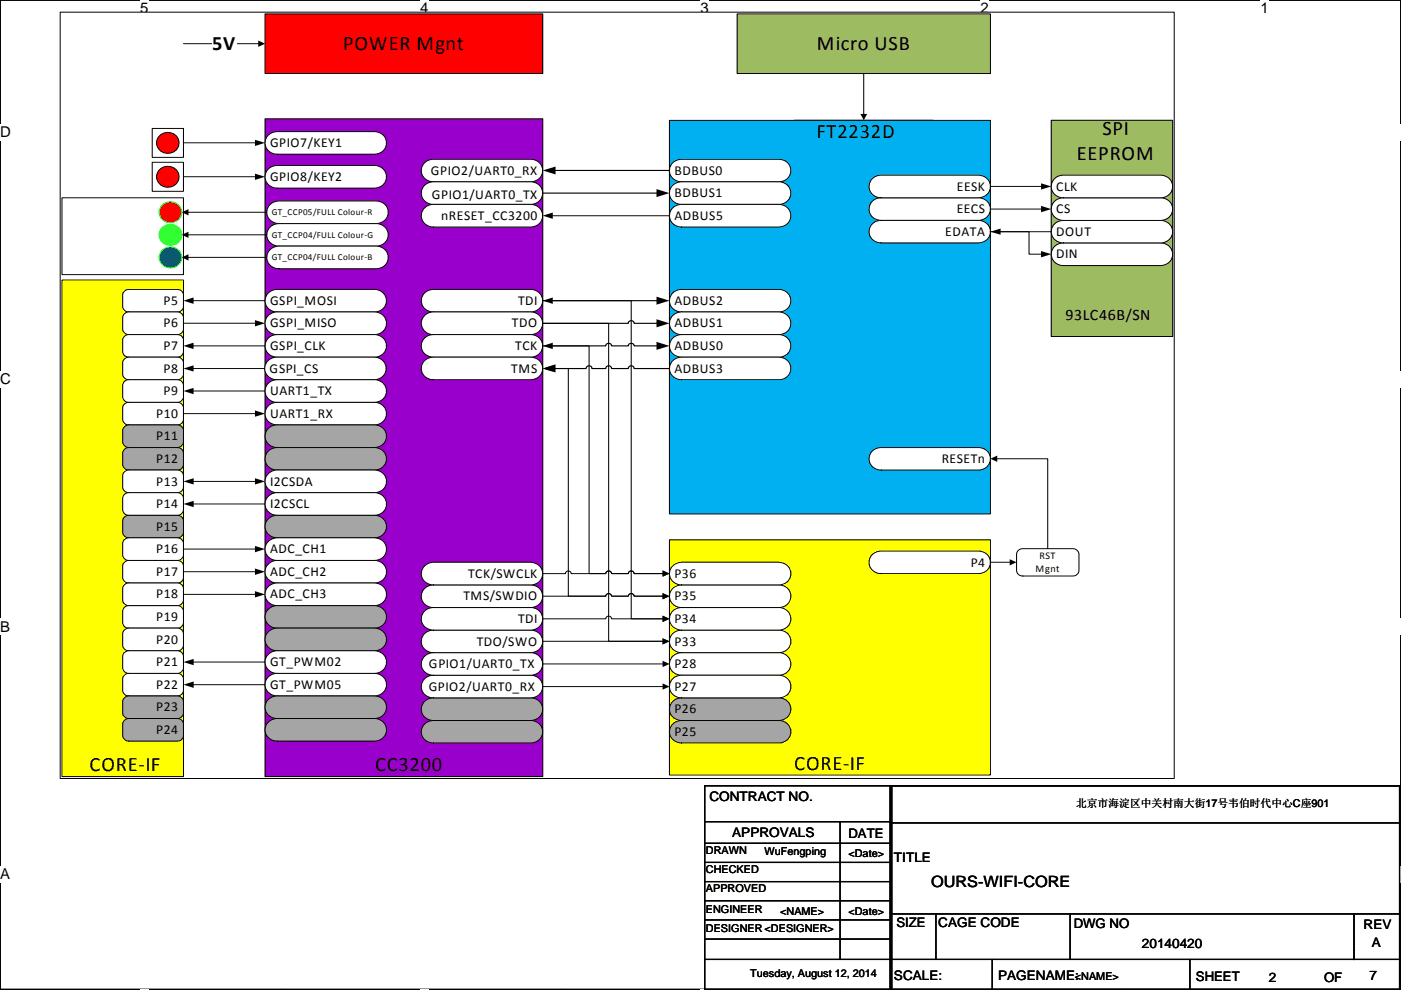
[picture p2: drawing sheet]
<svg xmlns="http://www.w3.org/2000/svg" width="297mm" height="210mm" viewBox="0 0 297 210" stroke-linecap="round" stroke-linejoin="round" font-family="sans-serif">
<defs><g id="words">
<g font-size="4.3">
<text x="45" y="10.6">5V</text>
<text x="72.8" y="10.6">POWER Mgnt</text>
<text x="173.2" y="10.6">Micro USB</text>
<text x="173.1" y="29.2">FT2232D</text>
<text x="233.7" y="28.7">SPI</text>
<text x="228.3" y="33.9">EEPROM</text>
<text x="19" y="163.6">CORE‐IF</text>
<text x="79.5" y="163.6">CC3200</text>
<text x="168.4" y="163.3">CORE‐IF</text>
</g>
<text font-size="3.4" x="225.9" y="67.9">93LC46B/SN</text>
<text font-size="3.3" x="197.4" y="188.2">OURS-WIFI-CORE</text>
<g font-size="3.2">
<text x="29.7" y="2.9">5</text>
<text x="89.1" y="2.9">4</text>
<text x="148.5" y="2.9">3</text>
<text x="207.9" y="2.9">2</text>
<text x="267.3" y="2.9">1</text>
<text x=".1" y="29.1">D</text>
<text x=".1" y="81.5">C</text>
<text x=".1" y="134">B</text>
<text x=".1" y="186.4">A</text>
<text x="297" y="186.4">A</text>
</g>
<g font-size="2.9">
<text x="57.3" y="31.2">GPIO7/KEY1</text>
<text x="57.3" y="38.4">GPIO8/KEY2</text>
<text x="91.4" y="37.1">GPIO2/UART0_RX</text>
<text x="143" y="37.1">BDBUS0</text>
<text x="143" y="41.8">BDBUS1</text>
<text x="202.9" y="40.4">EESK</text>
<text x="223.9" y="40.4">CLK</text>
<text x="91.5" y="42.3">GPIO1/UART0_TX</text>
<text x="93.5" y="46.6">nRESET_CC3200</text>
<text x="143" y="46.6">ADBUS5</text>
<text x="202.8" y="45.2">EECS</text>
<text x="223.9" y="45.2">CS</text>
<text x="200.4" y="50">EDATA</text>
<text x="223.9" y="50">DOUT</text>
<text x="223.9" y="54.8">DIN</text>
<text x="34.7" y="64.6">P5</text>
<text x="57.3" y="64.6">GSPI_MOSI</text>
<text x="109.8" y="64.6">TDI</text>
<text x="143" y="64.6">ADBUS2</text>
<text x="34.7" y="69.4">P6</text>
<text x="57.3" y="69.4">GSPI_MISO</text>
<text x="108.5" y="69.4">TDO</text>
<text x="143" y="69.4">ADBUS1</text>
<text x="34.7" y="74.2">P7</text>
<text x="57.3" y="74.2">GSPI_CLK</text>
<text x="109.3" y="74.2">TCK</text>
<text x="143" y="74.2">ADBUS0</text>
<text x="34.7" y="79">P8</text>
<text x="34.7" y="83.8">P9</text>
<text x="57.2" y="79">GSPI_CS</text>
<text x="57.3" y="83.8">UART1_TX</text>
<text x="108.4" y="79">TMS</text>
<text x="143" y="79">ADBUS3</text>
<text x="33.1" y="88.6">P10</text>
<text x="57.3" y="88.6">UART1_RX</text>
<text x="33.1" y="93.4">P11</text>
<text x="33.1" y="98.2">P12</text>
<text x="199.7" y="98.2">RESETn</text>
<text x="33.1" y="103">P13</text>
<text x="33.1" y="107.8">P14</text>
<text x="57.3" y="103">I2CSDA</text>
<text x="57.3" y="107.8">I2CSCL</text>
<text x="33.1" y="112.6">P15</text>
<text x="33.1" y="117.3">P16</text>
<text x="57.3" y="117.3">ADC_CH1</text>
<text x="33.1" y="122.1">P17</text>
<text x="57.3" y="122.1">ADC_CH2</text>
<text x="99.2" y="122.5">TCK/SWCLK</text>
<text x="143" y="122.5">P36</text>
<text x="205.8" y="120.2">P4</text>
<text x="33.1" y="126.9">P18</text>
<text x="33.1" y="131.7">P19</text>
<text x="57.3" y="126.9">ADC_CH3</text>
<text x="98.3" y="127.3">TMS/SWDIO</text>
<text x="143" y="127.3">P35</text>
<text x="33.1" y="136.5">P20</text>
<text x="101.1" y="136.9">TDO/SWO</text>
<text x="109.8" y="132.1">TDI</text>
<text x="143" y="136.9">P33</text>
<text x="143" y="132.1">P34</text>
<text x="33.1" y="141.3">P21</text>
<text x="57.3" y="141.3">GT_PWM02</text>
<text x="90.9" y="141.7">GPIO1/UART0_TX</text>
<text x="143" y="141.7">P28</text>
<text x="33.1" y="146.1">P22</text>
<text x="57.3" y="146.1">GT_PWM05</text>
<text x="90.9" y="146.5">GPIO2/UART0_RX</text>
<text x="143" y="146.5">P27</text>
<text x="33.1" y="150.9">P23</text>
<text x="33.1" y="155.7">P24</text>
<text x="143" y="151.3">P26</text>
<text x="143" y="156.1">P25</text>
</g>
<g font-size="2.8">
<text x="150.4" y="169.9">CONTRACT NO.</text>
<text x="155.3" y="177.5">APPROVALS</text>
<text x="179.9" y="177.8">DATE</text>
<text x="189.5" y="182.9">TITLE</text>
<text x="190.1" y="196.6">SIZE</text>
<text x="198.9" y="196.6">CAGE CODE</text>
<text x="227.6" y="196.8">DWG NO</text>
<text x="289.1" y="197.1">REV</text>
<text x="242.1" y="201.2">20140420</text>
<text x="290.9" y="200.9">A</text>
<text x="189.5" y="207.8">SCALE:</text>
<text x="211.6" y="207.8">PAGENAME:</text>
<text x="253.6" y="208">SHEET</text>
<text x="269" y="208.3">2</text>
<text x="280.7" y="208.3">OF</text>
<text x="290.4" y="207.8">7</text>
</g>
<g font-size="2.3">
<text x="228.2" y="171.3">北京市海淀区中关村南大街17号韦伯时代中心C座901</text>
<text x="149.7" y="181.2">DRAWN</text>
<text x="149.7" y="185.2">CHECKED</text>
<text x="162.1" y="181.4">WuFengping</text>
<text x="179.9" y="181.7">&lt;Date&gt;</text>
<text x="149.7" y="189.3">APPROVED</text>
<text x="149.7" y="193.6">ENGINEER</text>
<text x="149.7" y="197.7">DESIGNER &lt;DESIGNER&gt;</text>
<text x="165.4" y="194.1">&lt;NAME&gt;</text>
<text x="179.9" y="194.1">&lt;Date&gt;</text>
<text x="159.1" y="207.3">Tuesday, August 12, 2014</text>
<text x="227.9" y="207.8">&lt;NAME&gt;</text>
</g>
<g font-size="2.2">
<text x="220.4" y="118.6">RST</text>
<text x="219.6" y="121.2">Mgnt</text>
</g>
<g font-size="1.9">
<text x="57.6" y="45.6">GT_CCP05/FULL Colour‐R</text>
<text x="57.6" y="50.4">GT_CCP04/FULL Colour‐G</text>
<text x="57.6" y="55.2">GT_CCP04/FULL Colour‐B</text>
</g>
</g></defs>
<path d="M.1 0h296.9v209.8h-296.9z" fill="none" stroke="#000" stroke-width=".25"/>
<g fill="#fff">
<path d="M29.7 0h1.8v3.6h-1.8z"/>
<path d="M29.7 209.8l1.8 .1z"/>
</g>
<path d="M59.4 0h.1M59.4 209.8h.1" fill="none" stroke="#000" stroke-width=".25"/>
<g fill="#fff">
<path d="M89.1 0h1.8v3.6h-1.8z"/>
<path d="M89.1 209.8l1.8 .1z"/>
</g>
<path d="M118.8 0h.1M118.8 209.8h.1" fill="none" stroke="#000" stroke-width=".25"/>
<g fill="#fff">
<path d="M148.5 0h1.8v3.6h-1.8z"/>
<path d="M148.5 209.8l1.8 .1z"/>
</g>
<path d="M178.2 0h.1M178.2 209.8h.1" fill="none" stroke="#000" stroke-width=".25"/>
<g fill="#fff">
<path d="M207.9 0h1.7v3.6h-1.7z"/>
<path d="M207.9 209.8l1.7 .1z"/>
</g>
<path d="M237.6 0h.1M237.6 209.8h.1" fill="none" stroke="#000" stroke-width=".25"/>
<g fill="#fff">
<path d="M267.3 0h1.7v3.6h-1.7z"/>
<path d="M267.3 209.8l1.7 .1z"/>
<path d="M.1 26.3h2.2v3.5h-2.2z"/>
<path d="M297 26.3v3.5z"/>
<path d="M.1 78.7h2.2v3.5h-2.2z"/>
<path d="M297 78.7v3.5z"/>
</g>
<path d="M.1 52.5h.1M297 52.5h.1" fill="none" stroke="#000" stroke-width=".25"/>
<g fill="#fff">
<path d="M.1 131.2h2.1v3.5h-2.1z"/>
<path d="M297 131.2v3.5z"/>
</g>
<path d="M.1 104.9h.1M297 104.9h.1" fill="none" stroke="#000" stroke-width=".25"/>
<g fill="#fff">
<path d="M0 183.6h2.2v3.5h-2.2z"/>
<path d="M297 183.6v3.5z"/>
</g>
<path d="M.1 157.4h.1M297 157.4h.1" fill="none" stroke="#000" stroke-width=".25"/>
<path d="M12.8 2.6h236.2v162.5h-236.2z" fill="#fff"/>
<path d="M12.8 2.6h236.2v162.5h-236.2z" fill="none" stroke="#000" stroke-width=".21"/>
<path d="M13.1 42h25.8v16.3h-25.8z" fill="#fff"/>
<path d="M13.1 42h25.8v16.3h-25.8z" fill="none" stroke="#000" stroke-width=".21"/>
<path d="M168.4 25.5h29.5v2.8h-29.5z" fill="#fff"/>
<path d="M168.4 25.5h29.5v2.8h-29.5z" fill="none" stroke="#000" stroke-width=".21"/>
<path d="M56.2 25.2h58.9v139.5h-58.9z" fill="#9a00cc"/>
<path d="M56.2 25.2h58.9v139.5h-58.9z" fill="none" stroke="#000" stroke-width=".21"/>
<path d="M141.9 25.5h68.1v83.5h-68.1z" fill="#00b0f0"/>
<path d="M141.9 25.5h68.1v83.5h-68.1z" fill="none" stroke="#000" stroke-width=".21"/>
<path d="M89.8 62.3l1.2-.8 .9-.1h20.9a2.39 2.39 0 0 1 2.3 2.4 2.39 2.39 0 0 1-2.3 2.4h-20.9a2.39 2.39 0 0 1-2.3-1.3 2.39 2.39 0 0 1 .2-2.6z" fill-rule="evenodd" fill="#fff"/>
<path d="M89.8 62.3l.5-.4 .7-.4 .9-.1h20.8a2.39 2.39 0 0 1 2.4 2.4 2.39 2.39 0 0 1-2.4 2.4h-20.8a2.39 2.39 0 0 1-2.3-1.3 2.39 2.39 0 0 1 .2-2.6z" fill="none" stroke="#000" stroke-width=".21"/>
<path d="M142.5 62.3l.5-.5 .7-.3 .8-.1h20.9a2.39 2.39 0 0 1 2.3 2.4 2.39 2.39 0 0 1-2.3 2.4h-20.9a2.39 2.39 0 0 1-2.3-1.3 2.39 2.39 0 0 1 .3-2.6z" fill-rule="evenodd" fill="#fff"/>
<path d="M142.5 62.3l.5-.5 .7-.3 .8-.1h20.9a2.39 2.39 0 0 1 2.3 2.4 2.39 2.39 0 0 1-2.3 2.4h-20.9a2.39 2.39 0 0 1-2.3-1.3 2.39 2.39 0 0 1 .3-2.6z" fill="none" stroke="#000" stroke-width=".21"/>
<path d="M115.1 63.8h24.3" fill="none" stroke="#000" stroke-width=".25"/>
<path d="M139.2 62.9l2.7 .9-2.7 .8z" fill="#000"/>
<path d="M90.1 66.8a2.63 2.63 0 0 1 1.8-.6h20.6a2.41 2.41 0 0 1 2.6 2.4 2.41 2.41 0 0 1-2.6 2.4h-20.6a2.4 2.4 0 0 1-2.3-1.5 2.4 2.4 0 0 1 .5-2.7z" fill-rule="evenodd" fill="#fff"/>
<path d="M90.1 66.9a2.62 2.62 0 0 1 1.8-.7h20.6a2.41 2.41 0 0 1 2.6 2.4 2.41 2.41 0 0 1-2.6 2.4h-20.6a2.39 2.39 0 0 1-2.4-1.5 2.39 2.39 0 0 1 .6-2.6z" fill="none" stroke="#000" stroke-width=".21"/>
<path d="M142.5 67.1l.5-.5 .7-.3 .8-.1h20.6a2.41 2.41 0 0 1 2.6 2.4 2.41 2.41 0 0 1-2.6 2.4h-20.6a2.41 2.41 0 0 1-2.2-1.3 2.41 2.41 0 0 1 .2-2.6z" fill-rule="evenodd" fill="#fff"/>
<path d="M142.5 67.1l.5-.5 .7-.3 .8-.1h20.6a2.41 2.41 0 0 1 2.6 2.4 2.41 2.41 0 0 1-2.6 2.4h-20.6a2.41 2.41 0 0 1-2.3-1.3 2.41 2.41 0 0 1 .3-2.6z" fill="none" stroke="#000" stroke-width=".21"/>
<path d="M115.1 68.6h18.1a.61 .61 0 0 1 .6-.6 .61 .61 0 0 1 .6 .6h5" fill="none" stroke="#000" stroke-width=".25"/>
<path d="M139.2 67.7l2.7 .9-2.7 .8z" fill="#000"/>
<path d="M89.8 71.9l.6-.5 .6-.3 .9-.1h20.9a2.39 2.39 0 0 1 2.3 2.4 2.39 2.39 0 0 1-2.3 2.4h-20.9a2.4 2.4 0 0 1-2.3-1.3 2.4 2.4 0 0 1 .2-2.6z" fill-rule="evenodd" fill="#fff"/>
<path d="M89.8 71.9l.5-.5 .7-.3 .9-.1h20.8a2.39 2.39 0 0 1 2.4 2.4 2.39 2.39 0 0 1-2.4 2.4h-20.8a2.4 2.4 0 0 1-2.3-1.3 2.4 2.4 0 0 1 .2-2.6z" fill="none" stroke="#000" stroke-width=".21"/>
<path d="M142.5 71.9l.5-.5 .7-.3 .8-.1h20.9a2.39 2.39 0 0 1 2.3 2.4 2.39 2.39 0 0 1-2.3 2.4h-20.9a2.4 2.4 0 0 1-2.3-1.3 2.4 2.4 0 0 1 .3-2.6z" fill-rule="evenodd" fill="#fff"/>
<path d="M142.5 71.9l.5-.5 .7-.3 .8-.1h20.9a2.39 2.39 0 0 1 2.3 2.4 2.39 2.39 0 0 1-2.3 2.4h-20.9a2.4 2.4 0 0 1-2.3-1.3 2.4 2.4 0 0 1 .3-2.6z" fill="none" stroke="#000" stroke-width=".21"/>
<path d="M89.8 76.7l1.2-.8 .9-.1h20.6a2.4 2.4 0 0 1 2.6 2.3 2.4 2.4 0 0 1-2.6 2.4h-20.6a2.4 2.4 0 0 1-2.3-1.2 2.4 2.4 0 0 1 .2-2.6z" fill-rule="evenodd" fill="#fff"/>
<path d="M89.8 76.7l.5-.5 .7-.3 .9-.1h20.6a2.4 2.4 0 0 1 2.6 2.3 2.4 2.4 0 0 1-2.6 2.4h-20.6a2.38 2.38 0 0 1-2.3-1.2 2.38 2.38 0 0 1 .2-2.6z" fill="none" stroke="#000" stroke-width=".21"/>
<path d="M142.5 76.7l1.2-.8 .8-.1h20.6a2.4 2.4 0 0 1 2.6 2.2 2.4 2.4 0 0 1-2.3 2.5h-20.9a2.4 2.4 0 0 1-2.2-1.2 2.4 2.4 0 0 1 .2-2.6z" fill-rule="evenodd" fill="#fff"/>
<path d="M142.5 76.7l1.2-.8 .8-.1h20.6a2.4 2.4 0 0 1 2.6 2.2 2.4 2.4 0 0 1-2.3 2.5h-20.9a2.4 2.4 0 0 1-2.2-1.2 2.4 2.4 0 0 1 .2-2.6z" fill="none" stroke="#000" stroke-width=".21"/>
<path d="M89.8 34.7l1.2-.8 .9-.1h20.9a2.4 2.4 0 0 1 2.3 2.5 2.4 2.4 0 0 1-2.6 2.3h-20.6a2.4 2.4 0 0 1-2.3-1.3 2.4 2.4 0 0 1 .2-2.6z" fill-rule="evenodd" fill="#fff"/>
<path d="M89.8 34.7l1.2-.8 .9-.1h20.8a2.4 2.4 0 0 1 2.4 2.5 2.4 2.4 0 0 1-2.6 2.3h-20.6a2.38 2.38 0 0 1-2.3-1.3 2.38 2.38 0 0 1 .2-2.6z" fill="none" stroke="#000" stroke-width=".21"/>
<path d="M142.5 34.7l1.2-.8 .8-.1h20.6a2.4 2.4 0 0 1 2.6 2.4 2.4 2.4 0 0 1-2.6 2.4h-20.6a2.4 2.4 0 0 1-2.2-1.3 2.4 2.4 0 0 1 .2-2.6z" fill-rule="evenodd" fill="#fff"/>
<path d="M142.5 34.7l.5-.5 .7-.3 .8-.1h20.6a2.4 2.4 0 0 1 2.6 2.4 2.4 2.4 0 0 1-2.6 2.4h-20.6a2.4 2.4 0 0 1-2.3-1.3 2.4 2.4 0 0 1 .3-2.6z" fill="none" stroke="#000" stroke-width=".21"/>
<path d="M89.8 39.5l.6-.5 .6-.3 .9-.1h20.9a2.39 2.39 0 0 1 2.3 2.4 2.39 2.39 0 0 1-2.3 2.3h-20.9a2.4 2.4 0 0 1-2.3-1.2 2.4 2.4 0 0 1 .2-2.6z" fill-rule="evenodd" fill="#fff"/>
<path d="M89.8 39.5l.5-.5 .7-.3 .9-.1h20.8a2.39 2.39 0 0 1 2.4 2.4 2.39 2.39 0 0 1-2.4 2.3h-20.8a2.4 2.4 0 0 1-2.3-1.2 2.4 2.4 0 0 1 .2-2.6z" fill="none" stroke="#000" stroke-width=".21"/>
<path d="M142.5 39.5l.5-.5 .7-.3 .8-.1h20.9a2.39 2.39 0 0 1 2.3 2.4 2.39 2.39 0 0 1-2.3 2.3h-20.9a2.4 2.4 0 0 1-2.3-1.2 2.4 2.4 0 0 1 .3-2.6z" fill-rule="evenodd" fill="#fff"/>
<path d="M142.4 39.5l.6-.5 .7-.3 .8-.1h20.9a2.39 2.39 0 0 1 2.3 2.4 2.39 2.39 0 0 1-2.3 2.3h-20.9a2.4 2.4 0 0 1-2.3-1.2 2.4 2.4 0 0 1 .2-2.6z" fill="none" stroke="#000" stroke-width=".21"/>
<path d="M117.6 36.2h24.3M115.1 41h24.3M115.1 73.4h13.3a.63 .63 0 0 1 .7-.6 .63 .63 0 0 1 .6 .6h3.5a.62 .62 0 0 1 .6-.6 .62 .62 0 0 1 .6 .6h5M117.6 78.2h6.7a.61 .61 0 0 1 .6-.6 .61 .61 0 0 1 .6 .6h2.9a.63 .63 0 0 1 .7-.6 .63 .63 0 0 1 .6 .6h3.5a.61 .61 0 0 1 .6-.6 .61 .61 0 0 1 .6 .6h7.5" fill="none" stroke="#000" stroke-width=".25"/>
<path d="M115.1 36.2l2.7-.9v1.7zM139.2 40.1l2.7 .9-2.7 .8zM115.1 78.2l2.7-.9v1.7zM139.2 72.5l2.7 .9-2.7 .8z" fill="#000"/>
<path d="M156.3 2.9h53.7v12.7h-53.7z" fill="#9dbb61"/>
<path d="M156.3 2.9h53.7v12.7h-53.7zM183.1 15.6v8.7" fill="none" stroke="#000" stroke-width=".21"/>
<path d="M182.4 24.2h1.5l-.8 1.3z" fill="#000"/>
<path d="M141.9 114.5h68.1v49.9h-68.1z" fill="#ff0"/>
<path d="M141.9 114.5h68.1v49.9h-68.1z" fill="none" stroke="#000" stroke-width=".21"/>
<path d="M56.2 2.9h58.9v12.7h-58.9z" fill="#f00"/>
<path d="M56.2 2.9h58.9v12.7h-58.9z" fill="none" stroke="#000" stroke-width=".21"/>
<path d="M13.1 59.4h25.8v105.3h-25.8z" fill="#ff0"/>
<path d="M13.1 59.4h25.8v105.3h-25.8z" fill="none" stroke="#000" stroke-width=".21"/>
<path d="M26.5 61.7l.8-.3h10.6a1.2 1.2 0 0 1 1 1.2v2.6l-.3 .5-.5 .4-10.8 .1a1.27 1.27 0 0 1-1.3-1.2v-2.7z" fill-rule="evenodd" fill="#fff"/>
<path d="M26.5 61.7l.8-.3h10.6a1.2 1.2 0 0 1 1 1.2v2.6l-.3 .5-.5 .4-10.8 .1a1.27 1.27 0 0 1-1.3-1.2v-2.7z" fill="none" stroke="#000" stroke-width=".21"/>
<path d="M56.7 62.3l1.2-.8 .9-.1h20.8a2.39 2.39 0 0 1 2.3 2.4 2.39 2.39 0 0 1-2.3 2.4h-20.8a2.4 2.4 0 0 1-2.3-1.3 2.4 2.4 0 0 1 .2-2.6z" fill-rule="evenodd" fill="#fff"/>
<path d="M56.7 62.3l.5-.4 .7-.4 .9-.1h20.8a2.39 2.39 0 0 1 2.3 2.4 2.39 2.39 0 0 1-2.3 2.4h-20.8a2.4 2.4 0 0 1-2.3-1.3 2.4 2.4 0 0 1 .2-2.6z" fill="none" stroke="#000" stroke-width=".21"/>
<path d="M26.3 66.7l.5-.4 .5-.1h10.6a1.27 1.27 0 0 1 1 1.2v2.4a1.27 1.27 0 0 1-1.3 1.2h-10.3a1.31 1.31 0 0 1-1.3-1.2v-2.4z" fill-rule="evenodd" fill="#fff"/>
<path d="M26.3 66.7l.5-.4 .5-.1h10.6a1.27 1.27 0 0 1 1 1.2v2.4a1.27 1.27 0 0 1-1.3 1.2h-10.3a1.31 1.31 0 0 1-1.3-1.2v-2.4z" fill="none" stroke="#000" stroke-width=".21"/>
<path d="M57 66.9a2.74 2.74 0 0 1 1.8-.7h20.6a2.41 2.41 0 0 1 2.6 2.4 2.41 2.41 0 0 1-2.6 2.4h-20.6a2.39 2.39 0 0 1-2.4-1.5 2.39 2.39 0 0 1 .6-2.6z" fill-rule="evenodd" fill="#fff"/>
<path d="M56.9 66.9a2.74 2.74 0 0 1 1.9-.7h20.6a2.41 2.41 0 0 1 2.6 2.4 2.41 2.41 0 0 1-2.6 2.4h-20.6a2.39 2.39 0 0 1-2.4-1.4 2.39 2.39 0 0 1 .5-2.7z" fill="none" stroke="#000" stroke-width=".21"/>
<path d="M26.5 71.2l.8-.2h10.3a1.23 1.23 0 0 1 1.3 1.2v2.6l-.3 .5-.5 .3-10.8 .2a1.27 1.27 0 0 1-1.3-1.2v-2.7z" fill-rule="evenodd" fill="#fff"/>
<path d="M26.5 71.2l.8-.2h10.3a1.23 1.23 0 0 1 1.3 1.2v2.6l-.3 .5-.5 .3-10.8 .2a1.27 1.27 0 0 1-1.3-1.2v-2.7z" fill="none" stroke="#000" stroke-width=".21"/>
<path d="M56.7 71.9l.5-.5 .7-.3 .9-.1h20.8a2.39 2.39 0 0 1 2.3 2.4 2.39 2.39 0 0 1-2.3 2.4h-20.8a2.4 2.4 0 0 1-2.3-1.3 2.4 2.4 0 0 1 .2-2.6z" fill-rule="evenodd" fill="#fff"/>
<path d="M56.7 71.9l.5-.5 .7-.3 .9-.1h20.8a2.39 2.39 0 0 1 2.3 2.4 2.39 2.39 0 0 1-2.3 2.4h-20.8a2.4 2.4 0 0 1-2.3-1.3 2.4 2.4 0 0 1 .2-2.6z" fill="none" stroke="#000" stroke-width=".21"/>
<path d="M26.2 76.3l.6-.5h.5h10.6a1.28 1.28 0 0 1 1 1.2v2.6l-.3 .5-.5 .4h-10.8a1.31 1.31 0 0 1-1.3-1.2v-2.3z" fill-rule="evenodd" fill="#fff"/>
<path d="M26.4 76.1l.4-.3h.5h10.3a1.28 1.28 0 0 1 1.3 1.2v2.6l-.3 .5-.5 .4h-10.8a1.31 1.31 0 0 1-1.3-1.2v-2.6z" fill="none" stroke="#000" stroke-width=".21"/>
<path d="M56.7 76.7l1.2-.8 .8-.1h20.6a2.4 2.4 0 0 1 2.6 2.3 2.4 2.4 0 0 1-2.6 2.4h-20.6a2.4 2.4 0 0 1-2.3-1.2 2.4 2.4 0 0 1 .3-2.6z" fill-rule="evenodd" fill="#fff"/>
<path d="M56.6 76.7l.6-.5 .7-.3 .8-.1h20.6a2.4 2.4 0 0 1 2.6 2.3 2.4 2.4 0 0 1-2.6 2.4h-20.6a2.4 2.4 0 0 1-2.3-1.2 2.4 2.4 0 0 1 .2-2.6z" fill="none" stroke="#000" stroke-width=".21"/>
<path d="M26.5 80.8l.8-.3h10.3a1.27 1.27 0 0 1 1.3 1.2v2.7l-.3 .5-.5 .4h-10.8a1.31 1.31 0 0 1-1.3-1.2v-2.6z" fill-rule="evenodd" fill="#fff"/>
<path d="M26.5 80.8l.8-.3h10.3a1.27 1.27 0 0 1 1.3 1.2v2.7l-.3 .5-.5 .4h-10.8a1.31 1.31 0 0 1-1.3-1.2v-2.6z" fill="none" stroke="#000" stroke-width=".21"/>
<path d="M26.3 85.8l.5-.4 .5-.1 10.6 .1a1.21 1.21 0 0 1 1 1.1v2.4a1.23 1.23 0 0 1-1.3 1.2h-10.3a1.27 1.27 0 0 1-1.3-1.2v-2.4z" fill-rule="evenodd" fill="#fff"/>
<path d="M26.3 85.8l.4-.3 .6-.2 10.6 .1a1.21 1.21 0 0 1 1 1.1v2.4a1.23 1.23 0 0 1-1.3 1.2h-10.3a1.27 1.27 0 0 1-1.3-1.2v-2.4z" fill="none" stroke="#000" stroke-width=".21"/>
<path d="M26.4 90.5l.4-.3 .5-.1h10.6a1.28 1.28 0 0 1 1 1.2v2.7l-.3 .5-.5 .3-10.8 .1a1.35 1.35 0 0 1-1.3-1.2v-2.6z" fill-rule="evenodd" fill="#a5a5a5"/>
<path d="M26.2 90.7l.6-.5 .5-.1h10.3a1.28 1.28 0 0 1 1.3 1.2v2.7l-.3 .5-.5 .3-10.8 .1a1.35 1.35 0 0 1-1.3-1.2v-2.4z" fill="none" stroke="#000" stroke-width=".21"/>
<path d="M26.5 95.2l.8-.3h10.3a1.23 1.23 0 0 1 1.3 1.2v2.7l-.3 .5-.5 .3-10.8 .1a1.27 1.27 0 0 1-1.3-1.2v-2.6z" fill-rule="evenodd" fill="#a5a5a5"/>
<path d="M26.5 95.2l.8-.3h10.3a1.23 1.23 0 0 1 1.3 1.2v2.7l-.3 .5-.5 .3-10.8 .1a1.27 1.27 0 0 1-1.3-1.2v-2.6z" fill="none" stroke="#000" stroke-width=".21"/>
<path d="M26.3 100.2l.5-.4 .5-.1h10.6a1.27 1.27 0 0 1 1 1.2v2.4a1.27 1.27 0 0 1-1.3 1.2h-10.3a1.31 1.31 0 0 1-1.3-1.2v-2.4z" fill-rule="evenodd" fill="#fff"/>
<path d="M26.3 100.2l.5-.4 .5-.1h10.6a1.27 1.27 0 0 1 1 1.2v2.4a1.27 1.27 0 0 1-1.3 1.2h-10.3a1.31 1.31 0 0 1-1.3-1.2v-2.4z" fill="none" stroke="#000" stroke-width=".21"/>
<path d="M26.3 104.9l.4-.3 .6-.1h10.3a1.23 1.23 0 0 1 1.3 1.2v2.6l-.3 .6-.7 .4h-10.6a1.31 1.31 0 0 1-1.3-1.2v-2.6z" fill-rule="evenodd" fill="#fff"/>
<path d="M26.5 104.8l.8-.3h10.3a1.23 1.23 0 0 1 1.3 1.2v2.6l-.3 .6-.7 .4h-10.6a1.31 1.31 0 0 1-1.3-1.2v-2.6z" fill="none" stroke="#000" stroke-width=".21"/>
<path d="M26.5 109.6l.8-.3h10.3a1.23 1.23 0 0 1 1.3 1.2v2.6l-.3 .5-.5 .4-10.8 .1a1.27 1.27 0 0 1-1.3-1.2v-2.7z" fill-rule="evenodd" fill="#a5a5a5"/>
<path d="M26.5 109.6l.8-.3h10.3a1.23 1.23 0 0 1 1.3 1.2v2.6l-.3 .5-.5 .4-10.8 .1a1.27 1.27 0 0 1-1.3-1.2v-2.7z" fill="none" stroke="#000" stroke-width=".21"/>
<path d="M26.2 114.6l.6-.4 .5-.1h10.6a1.27 1.27 0 0 1 1 1.2v2.6l-.3 .5-.5 .4-10.8 .1a1.31 1.31 0 0 1-1.3-1.2v-2.4z" fill-rule="evenodd" fill="#fff"/>
<path d="M26.2 114.6l.6-.4 .5-.1h10.6a1.27 1.27 0 0 1 1 1.2v2.6l-.3 .5-.5 .4-10.8 .1a1.31 1.31 0 0 1-1.3-1.2v-2.4z" fill="none" stroke="#000" stroke-width=".21"/>
<path d="M26.3 119.3l.4-.3 .6-.1h10.3a1.23 1.23 0 0 1 1.3 1.2v2.6l-.3 .5-.5 .4-10.8 .1a1.27 1.27 0 0 1-1.3-1.2v-2.7z" fill-rule="evenodd" fill="#fff"/>
<path d="M26.5 119.1l.8-.2h10.3a1.23 1.23 0 0 1 1.3 1.2v2.6l-.3 .5-.5 .4-10.8 .1a1.27 1.27 0 0 1-1.3-1.2v-2.7z" fill="none" stroke="#000" stroke-width=".21"/>
<path d="M26.4 124l.4-.3h.5h10.6a1.28 1.28 0 0 1 1 1.2v2.6l-.3 .5-.7 .4-10.6 .1a1.31 1.31 0 0 1-1.3-1.2v-2.7z" fill-rule="evenodd" fill="#fff"/>
<path d="M26.2 124.2l.6-.5h.5h10.3a1.28 1.28 0 0 1 1.3 1.2v2.6l-.3 .5-.7 .4-10.6 .1a1.31 1.31 0 0 1-1.3-1.2v-2.4z" fill="none" stroke="#000" stroke-width=".21"/>
<path d="M26.5 128.7l.8-.2h10.3a1.23 1.23 0 0 1 1.3 1.2v2.6l-.3 .5-.5 .4h-10.8a1.27 1.27 0 0 1-1.3-1.2v-2.6z" fill-rule="evenodd" fill="#fff"/>
<path d="M26.5 128.7l.8-.2h10.3a1.23 1.23 0 0 1 1.3 1.2v2.6l-.3 .5-.5 .4h-10.8a1.27 1.27 0 0 1-1.3-1.2v-2.6z" fill="none" stroke="#000" stroke-width=".21"/>
<path d="M26.4 133.6l.9-.4 10.8 .1a1.23 1.23 0 0 1 .8 1.1v2.4a1.23 1.23 0 0 1-1.3 1.2h-10.3a1.27 1.27 0 0 1-1.3-1.2v-2.6z" fill-rule="evenodd" fill="#fff"/>
<path d="M26.2 133.8l.6-.5 .5-.1h10.6a1.31 1.31 0 0 1 1 1.2v2.4a1.23 1.23 0 0 1-1.3 1.2h-10.3a1.27 1.27 0 0 1-1.3-1.2v-2.4z" fill="none" stroke="#000" stroke-width=".21"/>
<path d="M26.3 138.5l.5-.3 .5-.2h10.6a1.28 1.28 0 0 1 1 1.2v2.7l-.3 .5-.7 .4h-10.6a1.31 1.31 0 0 1-1.3-1.2v-2.6z" fill-rule="evenodd" fill="#fff"/>
<path d="M26.3 138.5l.4-.3 .6-.2h10.6a1.28 1.28 0 0 1 1 1.2v2.7l-.3 .5-.7 .4h-10.6a1.31 1.31 0 0 1-1.3-1.2v-2.6z" fill="none" stroke="#000" stroke-width=".21"/>
<path d="M26.5 143.1l.8-.3h10.3a1.23 1.23 0 0 1 1.3 1.2v2.7l-.3 .5-.5 .3-10.8 .1a1.27 1.27 0 0 1-1.3-1.2v-2.6z" fill-rule="evenodd" fill="#fff"/>
<path d="M26.5 143.1l.8-.3h10.3a1.23 1.23 0 0 1 1.3 1.2v2.7l-.3 .5-.5 .3-10.8 .1a1.27 1.27 0 0 1-1.3-1.2v-2.6z" fill="none" stroke="#000" stroke-width=".21"/>
<path d="M26.2 148.1l.6-.4 .5-.1h10.6a1.28 1.28 0 0 1 1 1.2v2.6l-.3 .6-.5 .3-10.8 .1a1.31 1.31 0 0 1-1.3-1.2v-2.4z" fill-rule="evenodd" fill="#a5a5a5"/>
<path d="M26.4 148l.4-.3 .5-.1h10.6a1.28 1.28 0 0 1 1 1.2v2.6l-.3 .6-.5 .3-10.8 .1a1.31 1.31 0 0 1-1.3-1.2v-2.6z" fill="none" stroke="#000" stroke-width=".21"/>
<path d="M26.3 152.8l.4-.3 .6-.1h10.3a1.23 1.23 0 0 1 1.3 1.2v2.7l-.3 .5-.5 .3-10.8 .1a1.27 1.27 0 0 1-1.3-1.2v-2.6z" fill-rule="evenodd" fill="#a5a5a5"/>
<path d="M26.5 152.7l.8-.3h10.3a1.23 1.23 0 0 1 1.3 1.2v2.7l-.3 .5-.5 .3-10.8 .1a1.27 1.27 0 0 1-1.3-1.2v-2.6z" fill="none" stroke="#000" stroke-width=".21"/>
<path d="M142.5 153.7l1.2-.8 .8-.1h20.9a2.38 2.38 0 0 1 2.3 2.4 2.38 2.38 0 0 1-2.3 2.4h-20.9a2.39 2.39 0 0 1-2.2-1.3 2.39 2.39 0 0 1 .2-2.6z" fill-rule="evenodd" fill="#a5a5a5"/>
<path d="M142.5 153.7l.5-.4 .7-.4 .8-.1h20.9a2.38 2.38 0 0 1 2.3 2.4 2.38 2.38 0 0 1-2.3 2.4h-20.9a2.4 2.4 0 0 1-2.3-1.3 2.4 2.4 0 0 1 .3-2.6z" fill="none" stroke="#000" stroke-width=".21"/>
<path d="M142.5 148.9l.5-.4 .7-.4 .8-.1h20.9a2.41 2.41 0 0 1 2.3 2.5 2.41 2.41 0 0 1-2.6 2.3h-20.6a2.41 2.41 0 0 1-2.3-1.3 2.41 2.41 0 0 1 .3-2.6z" fill-rule="evenodd" fill="#a5a5a5"/>
<path d="M142.5 148.9l.5-.4 .7-.3 .8-.2h20.9a2.41 2.41 0 0 1 2.3 2.6 2.41 2.41 0 0 1-2.6 2.2h-20.6a2.41 2.41 0 0 1-2.3-1.3 2.41 2.41 0 0 1 .3-2.6z" fill="none" stroke="#000" stroke-width=".21"/>
<path d="M142.5 139.4l1.2-.8 .8-.2h20.9a2.39 2.39 0 0 1 2.3 2.4 2.39 2.39 0 0 1-2.3 2.4h-20.9a2.39 2.39 0 0 1-2.2-1.2 2.39 2.39 0 0 1 .2-2.6z" fill-rule="evenodd" fill="#fff"/>
<path d="M142.5 139.4l.5-.5 .7-.3 .8-.2h20.9a2.39 2.39 0 0 1 2.3 2.4 2.39 2.39 0 0 1-2.3 2.4h-20.9a2.39 2.39 0 0 1-2.2-1.2 2.39 2.39 0 0 1 .2-2.6z" fill="none" stroke="#000" stroke-width=".21"/>
<path d="M142.5 134.6l.5-.5 .7-.3 .8-.2h20.6a2.4 2.4 0 0 1 2.6 2.4 2.4 2.4 0 0 1-2.6 2.4h-20.6a2.4 2.4 0 0 1-2.2-1.2 2.4 2.4 0 0 1 .2-2.6z" fill-rule="evenodd" fill="#fff"/>
<path d="M142.5 134.6l.5-.5 .7-.3 .8-.2h20.6a2.4 2.4 0 0 1 2.6 2.4 2.4 2.4 0 0 1-2.6 2.4h-20.6a2.4 2.4 0 0 1-2.2-1.2 2.4 2.4 0 0 1 .2-2.6z" fill="none" stroke="#000" stroke-width=".21"/>
<path d="M142.5 129.8l.5-.5 .7-.3 .8-.1h20.9a2.39 2.39 0 0 1 2.3 2.4 2.39 2.39 0 0 1-2.3 2.3h-20.9a2.41 2.41 0 0 1-2.2-1.2 2.41 2.41 0 0 1 .2-2.6z" fill-rule="evenodd" fill="#fff"/>
<path d="M142.5 129.8l.5-.5 .7-.3 .8-.1h20.9a2.39 2.39 0 0 1 2.3 2.4 2.39 2.39 0 0 1-2.3 2.3h-20.9a2.41 2.41 0 0 1-2.3-1.2 2.41 2.41 0 0 1 .3-2.6z" fill="none" stroke="#000" stroke-width=".21"/>
<path d="M142.5 125l.5-.5 .7-.3 .8-.1h20.6a2.41 2.41 0 0 1 2.6 2.4 2.41 2.41 0 0 1-2.6 2.4h-20.6a2.41 2.41 0 0 1-2.2-1.3 2.41 2.41 0 0 1 .2-2.6z" fill-rule="evenodd" fill="#fff"/>
<path d="M142.5 125l.5-.5 .7-.3 .8-.1h20.6a2.41 2.41 0 0 1 2.6 2.4 2.41 2.41 0 0 1-2.6 2.4h-20.6a2.41 2.41 0 0 1-2.2-1.3 2.41 2.41 0 0 1 .2-2.6z" fill="none" stroke="#000" stroke-width=".21"/>
<path d="M142.5 120.2l1.2-.8 .8-.1h20.6a2.41 2.41 0 0 1 2.6 2.2 2.41 2.41 0 0 1-2.3 2.6h-20.9a2.4 2.4 0 0 1-2.2-1.3 2.4 2.4 0 0 1 .2-2.6z" fill-rule="evenodd" fill="#fff"/>
<path d="M38.9 68.6h15.3M40.9 78.2h15.2M40.9 63.8h15.3M40.9 73.4h15.3M142.5 120.2l1.2-.8 .8-.1h20.6a2.41 2.41 0 0 1 2.6 2.2 2.41 2.41 0 0 1-2.3 2.6h-20.9a2.4 2.4 0 0 1-2.2-1.3 2.4 2.4 0 0 1 .2-2.6z" fill="none" stroke="#000" stroke-width=".21"/>
<path d="M38.9 63.8l2.1-.7v1.4zM38.9 73.4l2.1-.7v1.3zM38.9 78.2l2.1-.7v1.3zM54.1 67.9l2.1 .7-2.1 .6z" fill="#000"/>
<path d="M56.7 81.5l.5-.5 .7-.3 .9-.2h20.8a2.41 2.41 0 0 1 2.3 2.6 2.41 2.41 0 0 1-2.5 2.2h-20.6a2.39 2.39 0 0 1-2.3-1.2 2.39 2.39 0 0 1 .2-2.6z" fill-rule="evenodd" fill="#fff"/>
<path d="M56.7 81.5l.5-.5 .7-.3 .9-.2h20.8a2.41 2.41 0 0 1 2.3 2.6 2.41 2.41 0 0 1-2.5 2.2h-20.6a2.39 2.39 0 0 1-2.3-1.2 2.39 2.39 0 0 1 .2-2.6z" fill="none" stroke="#000" stroke-width=".21"/>
<path d="M56.7 86.3l.5-.5 .7-.3 .9-.2h20.8a2.39 2.39 0 0 1 2.3 2.4 2.39 2.39 0 0 1-2.3 2.4h-20.8a2.41 2.41 0 0 1-2.3-1.3 2.41 2.41 0 0 1 .2-2.5z" fill-rule="evenodd" fill="#fff"/>
<path d="M56.7 86.3l.5-.5 .7-.3 .9-.2h20.8a2.39 2.39 0 0 1 2.3 2.4 2.39 2.39 0 0 1-2.3 2.4h-20.8a2.41 2.41 0 0 1-2.3-1.2 2.41 2.41 0 0 1 .2-2.6z" fill="none" stroke="#000" stroke-width=".21"/>
<path d="M56.7 91.1l.5-.5 .7-.3 .9-.2h20.6a2.41 2.41 0 0 1 2.5 2.4 2.41 2.41 0 0 1-2.5 2.4h-20.6a2.42 2.42 0 0 1-2.3-1.3 2.42 2.42 0 0 1 .2-2.5z" fill-rule="evenodd" fill="#a5a5a5"/>
<path d="M56.7 91.1l.5-.5 .7-.3 .9-.2h20.6a2.41 2.41 0 0 1 2.5 2.4 2.41 2.41 0 0 1-2.5 2.4h-20.6a2.42 2.42 0 0 1-2.3-1.3 2.42 2.42 0 0 1 .2-2.5z" fill="none" stroke="#000" stroke-width=".21"/>
<path d="M56.7 95.9l.5-.5 .7-.3 .9-.2h20.8a2.38 2.38 0 0 1 2.3 2.4 2.38 2.38 0 0 1-2.3 2.4h-20.8a2.39 2.39 0 0 1-2.3-1.3 2.39 2.39 0 0 1 .2-2.5z" fill-rule="evenodd" fill="#a5a5a5"/>
<path d="M56.7 95.9l.5-.5 .7-.3 .9-.2h20.8a2.38 2.38 0 0 1 2.3 2.4 2.38 2.38 0 0 1-2.3 2.4h-20.8a2.39 2.39 0 0 1-2.3-1.3 2.39 2.39 0 0 1 .2-2.5z" fill="none" stroke="#000" stroke-width=".21"/>
<path d="M57 100.4a2.72 2.72 0 0 1 1.8-.7h20.6a2.41 2.41 0 0 1 2.6 2.4 2.41 2.41 0 0 1-2.6 2.4h-20.6a2.37 2.37 0 0 1-2.4-1.4 2.37 2.37 0 0 1 .6-2.7z" fill-rule="evenodd" fill="#fff"/>
<path d="M56.9 100.4a2.72 2.72 0 0 1 1.9-.7h20.6a2.41 2.41 0 0 1 2.5 2.4 2.41 2.41 0 0 1-2.5 2.4h-20.6a2.37 2.37 0 0 1-2.4-1.4 2.37 2.37 0 0 1 .5-2.7z" fill="none" stroke="#000" stroke-width=".21"/>
<path d="M57 105.2a2.67 2.67 0 0 1 1.8-.7h20.8a2.41 2.41 0 0 1 2.4 2.5 2.41 2.41 0 0 1-2.6 2.3h-20.6a2.39 2.39 0 0 1-2.4-1.4 2.39 2.39 0 0 1 .6-2.7z" fill-rule="evenodd" fill="#fff"/>
<path d="M56.9 105.2a2.67 2.67 0 0 1 1.9-.7h20.8a2.41 2.41 0 0 1 2.3 2.5 2.41 2.41 0 0 1-2.5 2.3h-20.6a2.39 2.39 0 0 1-2.4-1.4 2.39 2.39 0 0 1 .5-2.7z" fill="none" stroke="#000" stroke-width=".21"/>
<path d="M57 110a2.6 2.6 0 0 1 1.8-.7h20.8a2.38 2.38 0 0 1 2.4 2.4 2.38 2.38 0 0 1-2.4 2.4h-20.8a2.37 2.37 0 0 1-2.4-1.4 2.37 2.37 0 0 1 .6-2.7z" fill-rule="evenodd" fill="#a5a5a5"/>
<path d="M57 110a2.59 2.59 0 0 1 1.8-.7h20.8a2.38 2.38 0 0 1 2.4 2.4 2.38 2.38 0 0 1-2.4 2.4h-20.8a2.37 2.37 0 0 1-2.4-1.4 2.37 2.37 0 0 1 .6-2.7z" fill="none" stroke="#000" stroke-width=".21"/>
<path d="M57 114.7l.8-.4 1-.2h20.6a2.41 2.41 0 0 1 2.6 2.4 2.41 2.41 0 0 1-2.6 2.4h-20.6a2.38 2.38 0 0 1-2.4-1.5 2.38 2.38 0 0 1 .6-2.7z" fill-rule="evenodd" fill="#fff"/>
<path d="M57 114.8a3 3 0 0 1 1.8-.7h20.6a2.41 2.41 0 0 1 2.5 2.4 2.41 2.41 0 0 1-2.5 2.4h-20.6a2.38 2.38 0 0 1-2.4-1.4 2.38 2.38 0 0 1 .6-2.7z" fill="none" stroke="#000" stroke-width=".21"/>
<path d="M57 119.6a2.58 2.58 0 0 1 1.8-.7h20.8a2.39 2.39 0 0 1 2.4 2.4 2.39 2.39 0 0 1-2.4 2.4h-20.8a2.37 2.37 0 0 1-2.4-1.5 2.37 2.37 0 0 1 .6-2.6z" fill-rule="evenodd" fill="#fff"/>
<path d="M57 119.6a2.58 2.58 0 0 1 1.8-.7h20.8a2.39 2.39 0 0 1 2.4 2.4 2.39 2.39 0 0 1-2.4 2.4h-20.8a2.37 2.37 0 0 1-2.4-1.4 2.37 2.37 0 0 1 .6-2.7z" fill="none" stroke="#000" stroke-width=".21"/>
<path d="M57 124.3a2.68 2.68 0 0 1 1.8-.6h20.6a2.41 2.41 0 0 1 2.6 2.4 2.41 2.41 0 0 1-2.6 2.4h-20.6a2.39 2.39 0 0 1-2.4-1.5 2.39 2.39 0 0 1 .6-2.7z" fill-rule="evenodd" fill="#fff"/>
<path d="M57 124.4a2.68 2.68 0 0 1 1.8-.7h20.6a2.41 2.41 0 0 1 2.6 2.4 2.41 2.41 0 0 1-2.6 2.4h-20.6a2.38 2.38 0 0 1-2.4-1.5 2.38 2.38 0 0 1 .6-2.6z" fill="none" stroke="#000" stroke-width=".21"/>
<path d="M57 129.1a2.66 2.66 0 0 1 1.8-.6h20.8a2.38 2.38 0 0 1 2.4 2.3 2.38 2.38 0 0 1-2.4 2.4h-20.8a2.36 2.36 0 0 1-2.4-1.4 2.36 2.36 0 0 1 .6-2.7z" fill-rule="evenodd" fill="#a5a5a5"/>
<path d="M56.9 129.2a2.66 2.66 0 0 1 1.9-.7h20.8a2.38 2.38 0 0 1 2.4 2.3 2.38 2.38 0 0 1-2.4 2.4h-20.8a2.36 2.36 0 0 1-2.4-1.4 2.36 2.36 0 0 1 .5-2.6z" fill="none" stroke="#000" stroke-width=".21"/>
<path d="M57 133.9a2.84 2.84 0 0 1 1.8-.7h20.6a2.41 2.41 0 0 1 2.5 2.3 2.41 2.41 0 0 1-2.3 2.5h-20.8a2.38 2.38 0 0 1-2.4-1.4 2.38 2.38 0 0 1 .6-2.7z" fill-rule="evenodd" fill="#a5a5a5"/>
<path d="M56.9 133.9a2.83 2.83 0 0 1 1.9-.7h20.6a2.41 2.41 0 0 1 2.5 2.3 2.41 2.41 0 0 1-2.3 2.5h-20.8a2.38 2.38 0 0 1-2.4-1.4 2.38 2.38 0 0 1 .5-2.7z" fill="none" stroke="#000" stroke-width=".21"/>
<path d="M57 138.7a2.73 2.73 0 0 1 1.8-.7h20.6a2.41 2.41 0 0 1 2.6 2.4 2.41 2.41 0 0 1-2.6 2.4h-20.6a2.38 2.38 0 0 1-2.4-1.4 2.38 2.38 0 0 1 .6-2.7z" fill-rule="evenodd" fill="#fff"/>
<path d="M56.9 138.7a2.72 2.72 0 0 1 1.9-.7h20.6a2.41 2.41 0 0 1 2.6 2.4 2.41 2.41 0 0 1-2.6 2.4h-20.6a2.38 2.38 0 0 1-2.4-1.4 2.38 2.38 0 0 1 .5-2.7z" fill="none" stroke="#000" stroke-width=".21"/>
<path d="M57 143.5a2.6 2.6 0 0 1 1.8-.7h20.8a2.39 2.39 0 0 1 2.4 2.4 2.39 2.39 0 0 1-2.4 2.4h-20.8a2.38 2.38 0 0 1-2.4-1.4 2.38 2.38 0 0 1 .6-2.7z" fill-rule="evenodd" fill="#fff"/>
<path d="M57 143.5a2.59 2.59 0 0 1 1.8-.7h20.8a2.39 2.39 0 0 1 2.4 2.4 2.39 2.39 0 0 1-2.4 2.4h-20.8a2.38 2.38 0 0 1-2.4-1.4 2.38 2.38 0 0 1 .6-2.7z" fill="none" stroke="#000" stroke-width=".21"/>
<path d="M57 153.1a2.79 2.79 0 0 1 1.8-.7h20.8a2.39 2.39 0 0 1 2.4 2.4 2.39 2.39 0 0 1-2.4 2.4h-20.8a2.37 2.37 0 0 1-2.4-1.4 2.37 2.37 0 0 1 .6-2.7z" fill-rule="evenodd" fill="#a5a5a5"/>
<path d="M57 153.1a2.79 2.79 0 0 1 1.8-.7h20.8a2.39 2.39 0 0 1 2.4 2.4 2.39 2.39 0 0 1-2.4 2.4h-20.8a2.37 2.37 0 0 1-2.4-1.4 2.37 2.37 0 0 1 .6-2.7z" fill="none" stroke="#000" stroke-width=".21"/>
<path d="M57 148.3a2.72 2.72 0 0 1 1.8-.7h20.6a2.4 2.4 0 0 1 2.5 2.4 2.4 2.4 0 0 1-2.5 2.4h-20.6a2.37 2.37 0 0 1-2.4-1.4 2.37 2.37 0 0 1 .6-2.7z" fill-rule="evenodd" fill="#a5a5a5"/>
<path d="M57 148.3a2.71 2.71 0 0 1 1.8-.7h20.6a2.4 2.4 0 0 1 2.5 2.4 2.4 2.4 0 0 1-2.5 2.4h-20.6a2.37 2.37 0 0 1-2.4-1.4 2.37 2.37 0 0 1 .6-2.7z" fill="none" stroke="#000" stroke-width=".21"/>
<path d="M89.8 153.7l1.2-.7 .9-.2h20.9a2.38 2.38 0 0 1 2.3 2.4 2.38 2.38 0 0 1-2.3 2.4h-20.9a2.39 2.39 0 0 1-2.3-1.3 2.39 2.39 0 0 1 .2-2.6z" fill-rule="evenodd" fill="#a5a5a5"/>
<path d="M89.8 153.8l1.2-.8 .9-.2h20.8a2.38 2.38 0 0 1 2.4 2.4 2.38 2.38 0 0 1-2.4 2.4h-20.8a2.39 2.39 0 0 1-2.3-1.3 2.39 2.39 0 0 1 .2-2.5z" fill="none" stroke="#000" stroke-width=".21"/>
<path d="M89.8 149l.6-.5 .6-.3 .9-.2h20.9a2.41 2.41 0 0 1 2.3 2.5 2.41 2.41 0 0 1-2.6 2.3h-20.6a2.41 2.41 0 0 1-2.3-1.3 2.41 2.41 0 0 1 .2-2.5z" fill-rule="evenodd" fill="#a5a5a5"/>
<path d="M89.8 149l.6-.5 .6-.3 .9-.2h20.8a2.41 2.41 0 0 1 2.4 2.6 2.41 2.41 0 0 1-2.6 2.2h-20.6a2.41 2.41 0 0 1-2.3-1.3 2.41 2.41 0 0 1 .2-2.5z" fill="none" stroke="#000" stroke-width=".21"/>
<path d="M89.8 144.2l1.2-.8 .9-.2h20.6a2.41 2.41 0 0 1 2.6 2.4 2.41 2.41 0 0 1-2.6 2.4h-20.6a2.4 2.4 0 0 1-2.3-1.3 2.4 2.4 0 0 1 .2-2.5z" fill-rule="evenodd" fill="#fff"/>
<path d="M89.8 144.2l1.2-.8 .9-.2h20.6a2.41 2.41 0 0 1 2.6 2.4 2.41 2.41 0 0 1-2.6 2.4h-20.6a2.38 2.38 0 0 1-2.3-1.2 2.38 2.38 0 0 1 .2-2.6z" fill="none" stroke="#000" stroke-width=".21"/>
<path d="M89.8 139.4l1.2-.8 .9-.2h20.9a2.39 2.39 0 0 1 2.3 2.4 2.39 2.39 0 0 1-2.3 2.4h-20.9a2.38 2.38 0 0 1-2.3-1.2 2.38 2.38 0 0 1 .2-2.6z" fill-rule="evenodd" fill="#fff"/>
<path d="M89.8 139.4l1.2-.8 .9-.2h20.8a2.39 2.39 0 0 1 2.4 2.4 2.39 2.39 0 0 1-2.4 2.4h-20.8a2.38 2.38 0 0 1-2.3-1.2 2.38 2.38 0 0 1 .2-2.6z" fill="none" stroke="#000" stroke-width=".21"/>
<path d="M89.8 134.6l1.2-.8 .9-.2h20.6a2.4 2.4 0 0 1 2.6 2.4 2.4 2.4 0 0 1-2.6 2.4h-20.6a2.39 2.39 0 0 1-2.3-1.2 2.39 2.39 0 0 1 .2-2.6z" fill-rule="evenodd" fill="#fff"/>
<path d="M89.8 134.6l1.2-.8 .9-.2h20.6a2.4 2.4 0 0 1 2.6 2.4 2.4 2.4 0 0 1-2.6 2.4h-20.6a2.38 2.38 0 0 1-2.3-1.2 2.38 2.38 0 0 1 .2-2.6z" fill="none" stroke="#000" stroke-width=".21"/>
<path d="M89.8 129.8l.6-.5 .6-.3 .9-.1h20.9a2.39 2.39 0 0 1 2.3 2.4 2.39 2.39 0 0 1-2.3 2.3h-20.9a2.4 2.4 0 0 1-2.3-1.2 2.4 2.4 0 0 1 .2-2.6z" fill-rule="evenodd" fill="#fff"/>
<path d="M89.8 129.8l.6-.5 .6-.3 .9-.1h20.8a2.39 2.39 0 0 1 2.4 2.4 2.39 2.39 0 0 1-2.4 2.3h-20.8a2.4 2.4 0 0 1-2.3-1.2 2.4 2.4 0 0 1 .2-2.6z" fill="none" stroke="#000" stroke-width=".21"/>
<path d="M89.8 125l1.2-.8 .9-.1h20.6a2.41 2.41 0 0 1 2.6 2.4 2.41 2.41 0 0 1-2.6 2.4h-20.6a2.4 2.4 0 0 1-2.3-1.3 2.4 2.4 0 0 1 .2-2.6z" fill-rule="evenodd" fill="#fff"/>
<path d="M38.9 87.7h15.3M40.9 82.9h15.3M89.8 125l1.2-.8 .9-.1h20.6a2.41 2.41 0 0 1 2.6 2.4 2.41 2.41 0 0 1-2.6 2.4h-20.6a2.38 2.38 0 0 1-2.3-1.3 2.38 2.38 0 0 1 .2-2.6z" fill="none" stroke="#000" stroke-width=".21"/>
<path d="M38.9 82.9l2.1-.6v1.3zM54.1 87.1l2.1 .6-2.1 .7z" fill="#000"/>
<path d="M142.5 144.1l.5-.4 .7-.4 .8-.1h20.6a2.41 2.41 0 0 1 2.6 2.4 2.41 2.41 0 0 1-2.6 2.4h-20.6a2.41 2.41 0 0 1-2.2-1.3 2.41 2.41 0 0 1 .2-2.6z" fill-rule="evenodd" fill="#fff"/>
<path d="M142.5 144.1l.5-.4 .7-.3 .8-.2h20.6a2.41 2.41 0 0 1 2.6 2.4 2.41 2.41 0 0 1-2.6 2.4h-20.6a2.41 2.41 0 0 1-2.3-1.3 2.41 2.41 0 0 1 .3-2.6z" fill="none" stroke="#000" stroke-width=".21"/>
<path d="M89.8 120.2l1.2-.8 .9-.1h20.6a2.41 2.41 0 0 1 2.6 2.2 2.41 2.41 0 0 1-2.3 2.6h-20.9a2.39 2.39 0 0 1-2.3-1.3 2.39 2.39 0 0 1 .2-2.6z" fill-rule="evenodd" fill="#fff"/>
<path d="M38.9 9.3h16M89.8 120.2l1.2-.8 .9-.1h20.6a2.41 2.41 0 0 1 2.5 2.2 2.41 2.41 0 0 1-2.3 2.6h-20.8a2.39 2.39 0 0 1-2.3-1.3 2.39 2.39 0 0 1 .2-2.6z" fill="none" stroke="#000" stroke-width=".21"/>
<path d="M54.8 8.6l1.4 .7-1.4 .6z" fill="#000"/>
<path d="M45 6.7h5.1v5.2h-5.1z" fill="#fff"/>
<path d="M142.5 44.3l.5-.5 .7-.3 .8-.2h20.6a2.41 2.41 0 0 1 2.6 2.5 2.41 2.41 0 0 1-2.6 2.4h-20.6a2.41 2.41 0 0 1-2.2-1.3 2.41 2.41 0 0 1 .2-2.6z" fill-rule="evenodd" fill="#fff"/>
<path d="M142.5 44.3l.5-.5 .7-.3 .8-.2h20.6a2.41 2.41 0 0 1 2.6 2.5 2.41 2.41 0 0 1-2.6 2.4h-20.6a2.41 2.41 0 0 1-2.2-1.3 2.41 2.41 0 0 1 .2-2.6zM115.1 68.6h13.9v67.4h11.7h-25.6M117 73.4h7.9v48.3h3.5a.63 .63 0 0 1 .7-.6 .63 .63 0 0 1 .6 .6h3.5a.62 .62 0 0 1 .6-.6 .62 .62 0 0 1 .6 .6h6.3h-6.3a.62 .62 0 0 0-.6-.6 .62 .62 0 0 0-.6 .6h-3.5a.63 .63 0 0 0-.6-.6 .63 .63 0 0 0-.7 .6h-7.3a.6 .6 0 0 0-.6-.6 .6 .6 0 0 0-.6 .6h-4.8M117 78.2h3.5v48.3h7.9a.63 .63 0 0 1 .7-.6 .63 .63 0 0 1 .6 .6h3.5a.62 .62 0 0 1 .6-.6 .62 .62 0 0 1 .6 .6h6.3h-6.3a.62 .62 0 0 0-.6-.6 .62 .62 0 0 0-.6 .6h-3.5a.63 .63 0 0 0-.6-.6 .63 .63 0 0 0-.7 .6h-13.3M117 63.8h16.8v67.5h6.9h-11a.63 .63 0 0 0-.6-.6 .63 .63 0 0 0-.7 .6h-13.3M38.9 116.5h15.3M40.9 102.1h13.3M40.9 106.9h15.3M38.9 121.3h15.3M38.9 126.1h15.3M40.9 140.4h15.3M40.9 145.2h15.3" fill="none" stroke="#000" stroke-width=".21"/>
<g fill="#000">
<path d="M115.1 63.8l2.1-.7v1.4zM115.1 73.4l2.1-.7v1.3zM115.1 78.2l2.1-.7v1.3zM38.9 102.1l2.2-.7v1.4zM38.9 106.9l2.2-.7v1.4zM54.1 101.4l2.1 .7-2.1 .7zM54.1 115.8l2.1 .7-2.1 .6zM54.1 120.6l2.1 .7-2.1 .6zM54.1 125.4l2.1 .7-2.1 .6zM140.5 121l1.4 .7-1.4 .6zM140.5 125.8l1.4 .6-1.4 .7zM140.5 130.6l1.4 .7-1.4 .6z"/>
<path d="M140.5 135.4l1.4 .6-1.4 .7zM38.9 140.4l2.2-.6v1.3zM38.9 145.2l2.2-.7v1.4z"/>
</g>
<path d="M89.8 44.3l.6-.5 .6-.3 .9-.2h20.6a2.41 2.41 0 0 1 2.6 2.5 2.41 2.41 0 0 1-2.6 2.4h-20.6a2.42 2.42 0 0 1-2.3-1.3 2.42 2.42 0 0 1 .2-2.6z" fill-rule="evenodd" fill="#fff"/>
<path d="M89.8 44.3l.5-.5 .7-.3 .9-.2h20.6a2.41 2.41 0 0 1 2.6 2.5 2.41 2.41 0 0 1-2.6 2.4h-20.6a2.4 2.4 0 0 1-2.3-1.3 2.4 2.4 0 0 1 .2-2.6zM117 45.8h24.9" fill="none" stroke="#000" stroke-width=".21"/>
<path d="M115.1 45.7l2.1-.6v1.3z" fill="#000"/>
<path d="M184.8 117.8l.5-.5 .7-.3 .8-.1h20.6a2.4 2.4 0 0 1 2.6 2.4 2.4 2.4 0 0 1-2.6 2.4h-20.6a2.4 2.4 0 0 1-2.2-1.3 2.4 2.4 0 0 1 .2-2.6z" fill-rule="evenodd" fill="#fff"/>
<path d="M184.8 117.8l.5-.4 .7-.4 .8-.1h20.6a2.4 2.4 0 0 1 2.6 2.4 2.4 2.4 0 0 1-2.6 2.4h-20.6a2.39 2.39 0 0 1-2.3-1.3 2.39 2.39 0 0 1 .3-2.6z" fill="none" stroke="#000" stroke-width=".21"/>
<path d="M215.8 116.9l.5-.4 .6-.1h10.5a1.29 1.29 0 0 1 1.4 1.2v3.3a1.3 1.3 0 0 1-1.4 1.3h-10.5a1.27 1.27 0 0 1-1.4-1.3v-3.3z" fill-rule="evenodd" fill="#fff"/>
<path d="M215.8 116.9l.5-.4 .6-.1h10.5a1.29 1.29 0 0 1 1.4 1.2v3.3a1.31 1.31 0 0 1-1.4 1.3h-10.5a1.27 1.27 0 0 1-1.4-1.3v-3.3z" fill="none" stroke="#000" stroke-width=".21"/>
<path d="M184.8 95.9l.5-.5 .7-.3 .8-.2h20.9a2.38 2.38 0 0 1 2.3 2.4 2.38 2.38 0 0 1-2.3 2.4h-20.9a2.39 2.39 0 0 1-2.2-1.3 2.39 2.39 0 0 1 .2-2.5z" fill-rule="evenodd" fill="#fff"/>
<path d="M184.8 95.9l.5-.5 .7-.3 .8-.2h20.9a2.38 2.38 0 0 1 2.3 2.4 2.38 2.38 0 0 1-2.3 2.4h-20.9a2.39 2.39 0 0 1-2.2-1.3 2.39 2.39 0 0 1 .2-2.5zM211.2 97.3h10.9v19.1M210 119.3h4.3M115.1 140.8h25.6M115.1 145.6h25.6" fill="none" stroke="#000" stroke-width=".21"/>
<path d="M210 97.3l1.4-.7v1.4zM214.1 118.6l1.4 .7-1.4 .6zM140.5 140.1l1.4 .7-1.4 .7zM140.5 144.9l1.4 .7-1.4 .7z" fill="#000"/>
<path d="M34.3 43.6a2.32 2.32 0 0 1 3.4-.3 2.32 2.32 0 0 1 .1 3.3 2.35 2.35 0 0 1-2.9 .3 2.35 2.35 0 0 1-1-2.7z" fill-rule="evenodd" fill="#f00"/>
<path d="M34.3 43.6a2.32 2.32 0 0 1 3.3-.3 2.32 2.32 0 0 1 .2 3.3 2.35 2.35 0 0 1-2.9 .3 2.35 2.35 0 0 1-1-2.7z" fill="none" stroke="#0f0" stroke-width=".21"/>
<path d="M34.3 48.4a2.35 2.35 0 0 1 3.1-.5 2.35 2.35 0 0 1 .8 3 2.36 2.36 0 0 1-3 1 2.36 2.36 0 0 1-1.3-3z" fill-rule="evenodd" fill="#0f0"/>
<path d="M34.3 48.4a2.35 2.35 0 0 1 3.1-.5 2.35 2.35 0 0 1 .8 3 2.36 2.36 0 0 1-3 1 2.36 2.36 0 0 1-1.3-3z" fill="none" stroke="#0f0" stroke-width=".21"/>
<path d="M34.3 53.2a2.32 2.32 0 0 1 3.4-.3 2.32 2.32 0 0 1 .1 3.3 2.32 2.32 0 0 1-3.2 .1 2.32 2.32 0 0 1-.3-3.1z" fill-rule="evenodd" fill="#0707c5"/>
<path d="M34.3 53.2a2.32 2.32 0 0 1 3.4-.3 2.32 2.32 0 0 1 .1 3.3 2.32 2.32 0 0 1-3.2 .1 2.32 2.32 0 0 1-.3-3.1z" fill="none" stroke="#0f0" stroke-width=".21"/>
<path d="M57.1 43.6l.5-.5 .7-.3 .9-.2h20.6a2.41 2.41 0 0 1 2.5 2.4 2.41 2.41 0 0 1-2.5 2.4h-20.6a2.42 2.42 0 0 1-2.3-1.2 2.42 2.42 0 0 1 .2-2.6z" fill-rule="evenodd" fill="#fff"/>
<path d="M57.1 43.6l.5-.5 .7-.3 .9-.2h20.6a2.41 2.41 0 0 1 2.5 2.4 2.41 2.41 0 0 1-2.5 2.4h-20.6a2.42 2.42 0 0 1-2.3-1.2 2.42 2.42 0 0 1 .2-2.6z" fill="none" stroke="#000" stroke-width=".21"/>
<path d="M57.1 48.3l1.2-.7 .9-.2h20.8a2.38 2.38 0 0 1 2.3 2.4 2.38 2.38 0 0 1-2.3 2.4h-20.8a2.4 2.4 0 0 1-2.3-1.3 2.4 2.4 0 0 1 .2-2.6z" fill-rule="evenodd" fill="#fff"/>
<path d="M57.1 48.3l1.2-.7 .9-.2h20.8a2.38 2.38 0 0 1 2.3 2.4 2.38 2.38 0 0 1-2.3 2.4h-20.8a2.4 2.4 0 0 1-2.3-1.3 2.4 2.4 0 0 1 .2-2.6z" fill="none" stroke="#000" stroke-width=".21"/>
<path d="M57.1 53.1l.5-.4 .7-.4 .9-.1h20.6a2.41 2.41 0 0 1 2.5 2.4 2.41 2.41 0 0 1-2.5 2.4h-20.6a2.41 2.41 0 0 1-2.3-1.3 2.41 2.41 0 0 1 .2-2.6z" fill-rule="evenodd" fill="#fff"/>
<path d="M39.8 45h16.8M39.8 49.8h16.8M39.8 54.6h16.8M57.1 53.2l.5-.5 .7-.4 .9-.1h20.6a2.41 2.41 0 0 1 2.5 2.4 2.41 2.41 0 0 1-2.5 2.4h-20.6a2.41 2.41 0 0 1-2.3-1.3 2.41 2.41 0 0 1 .2-2.5z" fill="none" stroke="#000" stroke-width=".21"/>
<path d="M38.5 45l1.5-.6v1.3zM38.5 49.8l1.5-.7v1.4zM38.5 54.6l1.5-.7v1.4z" fill="#000"/>
<path d="M32.3 27.2h6.6v6.2h-6.6z" fill="#fff"/>
<path d="M32.3 27.2h6.6v6.2h-6.6z" fill="none" stroke="#000" stroke-width=".21"/>
<path d="M33.8 28.9a2.35 2.35 0 0 1 3-.5 2.35 2.35 0 0 1 .9 3 2.34 2.34 0 0 1-3.4 .8 2.34 2.34 0 0 1-.5-3.3z" fill-rule="evenodd" fill="#f00"/>
<path d="M33.8 28.8a2.35 2.35 0 0 1 3-.4 2.35 2.35 0 0 1 .9 3 2.36 2.36 0 0 1-3.1 1 2.36 2.36 0 0 1-1.2-3z" fill="none" stroke="#000" stroke-width=".21"/>
<path d="M32.3 34.4h6.6v6.2h-6.6z" fill="#fff"/>
<path d="M32.3 34.4h6.6v6.2h-6.6z" fill="none" stroke="#000" stroke-width=".21"/>
<path d="M33.8 36a2.32 2.32 0 0 1 3.3-.3 2.32 2.32 0 0 1 .1 3.4 2.32 2.32 0 0 1-3.2 .1 2.32 2.32 0 0 1-.2-3.2z" fill-rule="evenodd" fill="#f00"/>
<path d="M33.8 36a2.32 2.32 0 0 1 3.3-.3 2.32 2.32 0 0 1 .2 3.4 2.32 2.32 0 0 1-3.2 .1 2.32 2.32 0 0 1-.3-3.2z" fill="none" stroke="#000" stroke-width=".21"/>
<path d="M56.7 28.9l.5-.5 .7-.3 .9-.2h20.6a2.4 2.4 0 0 1 2.5 2.4 2.4 2.4 0 0 1-2.5 2.4h-20.6a2.38 2.38 0 0 1-2.3-1.3 2.38 2.38 0 0 1 .2-2.5z" fill-rule="evenodd" fill="#fff"/>
<path d="M56.7 28.9l.5-.5 .7-.3 .9-.2h20.6a2.4 2.4 0 0 1 2.5 2.4 2.4 2.4 0 0 1-2.5 2.4h-20.6a2.39 2.39 0 0 1-2.3-1.3 2.39 2.39 0 0 1 .2-2.5z" fill="none" stroke="#000" stroke-width=".21"/>
<path d="M56.7 36l.5-.4 .7-.4 .9-.1h20.8a2.41 2.41 0 0 1 2.3 2.5 2.41 2.41 0 0 1-2.5 2.3h-20.6a2.41 2.41 0 0 1-2.3-1.3 2.41 2.41 0 0 1 .2-2.6z" fill-rule="evenodd" fill="#fff"/>
<path d="M38.9 30.3h15.3M38.9 37.5h15.3M56.7 36l.5-.4 .7-.4 .9-.1h20.8a2.41 2.41 0 0 1 2.3 2.5 2.41 2.41 0 0 1-2.5 2.3h-20.6a2.39 2.39 0 0 1-2.3-1.3 2.39 2.39 0 0 1 .2-2.6z" fill="none" stroke="#000" stroke-width=".21"/>
<path d="M54.1 29.7l2.1 .6-2.1 .7zM54.1 36.8l2.1 .7-2.1 .7z" fill="#000"/>
<path d="M222.9 25.5h25.7v45.9h-25.7z" fill="#9dbb61"/>
<path d="M222.9 25.5h25.7v45.9h-25.7z" fill="none" stroke="#000" stroke-width=".21"/>
<path d="M184.8 47.7l1.2-.8 .8-.2h20.6a2.4 2.4 0 0 1 2.6 2.4 2.4 2.4 0 0 1-2.6 2.4h-20.6a2.4 2.4 0 0 1-2.2-1.3 2.4 2.4 0 0 1 .2-2.5z" fill-rule="evenodd" fill="#fff"/>
<path d="M184.8 47.7l.5-.5 .7-.3 .8-.2h20.6a2.4 2.4 0 0 1 2.6 2.4 2.4 2.4 0 0 1-2.6 2.4h-20.6a2.38 2.38 0 0 1-2.3-1.2 2.38 2.38 0 0 1 .3-2.6z" fill="none" stroke="#000" stroke-width=".21"/>
<path d="M184.8 42.9l.5-.5 .7-.3 .8-.1h20.9a2.39 2.39 0 0 1 2.3 2.3 2.39 2.39 0 0 1-2.3 2.4h-20.9a2.39 2.39 0 0 1-2.2-1.2 2.39 2.39 0 0 1 .2-2.6z" fill-rule="evenodd" fill="#fff"/>
<path d="M184.8 42.9l.5-.5 .7-.3 .8-.1h20.9a2.39 2.39 0 0 1 2.3 2.3 2.39 2.39 0 0 1-2.3 2.4h-20.9a2.39 2.39 0 0 1-2.3-1.2 2.39 2.39 0 0 1 .3-2.6z" fill="none" stroke="#000" stroke-width=".21"/>
<path d="M184.8 38.1l.5-.5 .7-.3 .8-.2h20.6a2.41 2.41 0 0 1 2.6 2.4 2.41 2.41 0 0 1-2.6 2.5h-20.6a2.41 2.41 0 0 1-2.2-1.3 2.41 2.41 0 0 1 .2-2.6z" fill-rule="evenodd" fill="#fff"/>
<path d="M184.8 38.1l.5-.5 .7-.3 .8-.2h20.6a2.41 2.41 0 0 1 2.6 2.5 2.41 2.41 0 0 1-2.6 2.4h-20.6a2.39 2.39 0 0 1-2.3-1.3 2.39 2.39 0 0 1 .3-2.6z" fill="none" stroke="#000" stroke-width=".21"/>
<path d="M223.4 52.5l.5-.5 .7-.3 .9-.2h20.6a2.41 2.41 0 0 1 2.5 2.4 2.41 2.41 0 0 1-2.5 2.4h-20.6a2.41 2.41 0 0 1-2.3-1.2 2.41 2.41 0 0 1 .2-2.6z" fill-rule="evenodd" fill="#fff"/>
<path d="M223.4 52.5l.5-.5 .7-.3 .9-.2h20.6a2.41 2.41 0 0 1 2.5 2.4 2.41 2.41 0 0 1-2.5 2.4h-20.6a2.41 2.41 0 0 1-2.3-1.2 2.41 2.41 0 0 1 .2-2.6z" fill="none" stroke="#000" stroke-width=".21"/>
<path d="M223.4 47.7l1.2-.8 .9-.1h20.8a2.38 2.38 0 0 1 2.3 2.3 2.38 2.38 0 0 1-2.3 2.4h-20.8a2.39 2.39 0 0 1-2.3-1.2 2.39 2.39 0 0 1 .2-2.6z" fill-rule="evenodd" fill="#fff"/>
<path d="M223.4 47.7l.5-.5 .7-.3 .9-.1h20.8a2.38 2.38 0 0 1 2.3 2.3 2.38 2.38 0 0 1-2.3 2.4h-20.8a2.39 2.39 0 0 1-2.3-1.2 2.39 2.39 0 0 1 .2-2.6z" fill="none" stroke="#000" stroke-width=".21"/>
<path d="M223.4 42.9l.5-.5 .7-.3 .9-.1h20.6a2.41 2.41 0 0 1 2.5 2.4 2.41 2.41 0 0 1-2.5 2.4h-20.6a2.42 2.42 0 0 1-2.3-1.3 2.42 2.42 0 0 1 .2-2.6z" fill-rule="evenodd" fill="#fff"/>
<path d="M223.4 42.9l.5-.5 .7-.3 .9-.1h20.6a2.41 2.41 0 0 1 2.5 2.4 2.41 2.41 0 0 1-2.5 2.4h-20.6a2.42 2.42 0 0 1-2.3-1.3 2.42 2.42 0 0 1 .2-2.6z" fill="none" stroke="#000" stroke-width=".21"/>
<path d="M223.4 38.1l.5-.5 .7-.3 .9-.2h20.6a2.41 2.41 0 0 1 2.5 2.3 2.41 2.41 0 0 1-2.3 2.6h-20.8a2.41 2.41 0 0 1-2.3-1.3 2.41 2.41 0 0 1 .2-2.6z" fill-rule="evenodd" fill="#fff"/>
<path d="M210 39.5h10.9M223.4 38.1l.5-.5 .7-.3 .9-.2h20.6a2.41 2.41 0 0 1 2.5 2.3 2.41 2.41 0 0 1-2.3 2.6h-20.8a2.41 2.41 0 0 1-2.3-1.3 2.41 2.41 0 0 1 .2-2.6zM210 49.1h8.2v4.8h2.7M210 44.3h10.9M212 49.1h10.9" fill="none" stroke="#000" stroke-width=".21"/>
<path d="M220.7 38.9l2.2 .6-2.2 .7zM210 49.1l2.1-.6v1.3zM220.7 43.7l2.2 .6-2.2 .7zM220.7 53.3l2.2 .6-2.2 .7z" fill="#000"/>
<g fill="none" stroke="#000" stroke-width=".25">
<path d="M149.4 166.7h39.6v43.1h-39.6zM149.4 174.3h39.4M149.4 178.9h39.4M178.1 174.3v29.2M188.8 166.7h107.9v43.1h-107.9zM188.8 166.7h.2v43.1h-.2zM189 174.5h108M296.7 166.7h-107.9v43.1M297 174.5h.1M149.4 182.9h39.4M149.4 187h39.4M149.4 191.1h39.4"/>
<path d="M149.4 195.1h39.4M149.4 199.2h39.4M188.8 193.8h107.9M198.4 193.8v9.7M226.9 193.8v9.7M287.1 193.8v9.7M149.4 203.5h147.3M188.8 209.8h.1M210.4 209.8h.1M210.4 203.5v6.3M252.3 209.8h.1M252.3 203.5v6.3"/>
</g>
<path d="M287.1 193.8v9.7M287.1 203.5h.1" fill="none" stroke="#000" stroke-width=".25" stroke-dasharray="0 .5"/>
<use href="#words"/>
</svg>
